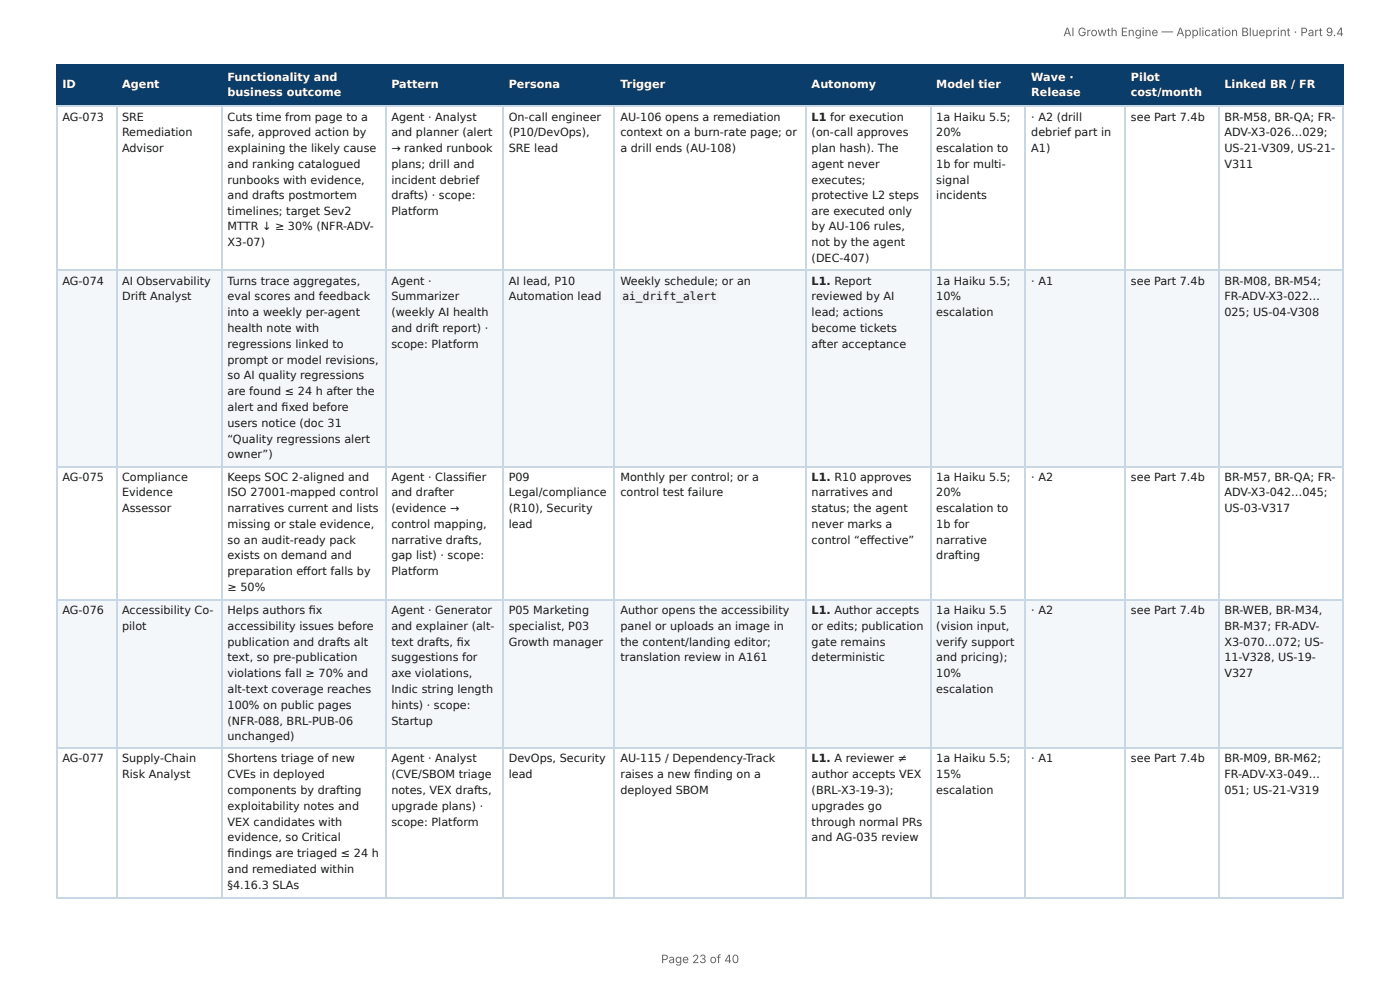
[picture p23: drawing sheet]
<svg xmlns="http://www.w3.org/2000/svg" width="297mm" height="210mm" viewBox="0 0 297 210" stroke-linecap="round" stroke-linejoin="round" font-family="sans-serif">
<defs><g id="words">
<g font-size="2.5" fill="#666">
<text x="225.8" y="7.7">AI Growth Engine — Application Blueprint · Part 9.4</text>
<text x="140.4" y="204.5">Page 23 of 40</text>
</g>
<g font-size="2.4" fill="#fff">
<text x="48.3" y="17.1">Functionality and</text>
<text x="219" y="17.1">Wave ·</text>
<text x="240.2" y="17.1">Pilot</text>
<text x="13.2" y="18.7">ID</text>
<text x="25.9" y="18.7">Agent</text>
<text x="48.3" y="20.5">business outcome</text>
<text x="83.1" y="18.7">Pattern</text>
<text x="108" y="18.7">Persona</text>
<text x="131.8" y="18.7">Trigger</text>
<text x="172.4" y="18.7">Autonomy</text>
<text x="198.9" y="18.7">Model tier</text>
<text x="219" y="20.5">Release</text>
<text x="240.2" y="20.5">cost/month</text>
<text x="260" y="18.7">Linked BR / FR</text>
</g>
<g font-size="2.4" fill="#1a1a1a">
<text x="13.2" y="25.6">AG-073</text>
<text x="25.9" y="25.6">SRE</text>
<text x="25.9" y="29">Remediation</text>
<text x="48.3" y="25.6">Cuts time from page to a</text>
<text x="48.3" y="29">safe, approved action by</text>
<text x="83.1" y="25.6">Agent · Analyst</text>
<text x="83.1" y="29">and planner (alert</text>
<text x="108" y="25.6">On-call engineer</text>
<text x="108" y="29">(P10/DevOps),</text>
<text x="131.8" y="25.6">AU-106 opens a remediation</text>
<text x="131.8" y="29">context on a burn-rate page; or</text>
<text x="172.4" y="25.6">L1 for execution</text>
<text x="172.4" y="29">(on-call approves</text>
<text x="198.9" y="25.6">1a Haiku 5.5;</text>
<text x="198.9" y="29">20%</text>
<text x="219" y="25.6">· A2 (drill</text>
<text x="219" y="29">debrief part in</text>
<text x="240.2" y="25.6">see Part 7.4b</text>
<text x="260" y="25.6">BR-M58, BR-QA; FR-</text>
<text x="260" y="29">ADV-X3-026…029;</text>
<text x="25.9" y="32.3">Advisor</text>
<text x="48.3" y="32.3">explaining the likely cause</text>
<text x="48.3" y="35.7">and ranking catalogued</text>
<text x="83.1" y="32.3">→ ranked runbook</text>
<text x="83.1" y="35.7">plans; drill and</text>
<text x="108" y="32.3">SRE lead</text>
<text x="131.8" y="32.3">a drill ends (AU-108)</text>
<text x="172.4" y="32.3">plan hash). The</text>
<text x="172.4" y="35.7">agent never</text>
<text x="198.9" y="32.3">escalation to</text>
<text x="198.9" y="35.7">1b for multi-</text>
<text x="219" y="32.3">A1)</text>
<text x="260" y="32.3">US-21-V309, US-21-</text>
<text x="260" y="35.7">V311</text>
<text x="48.3" y="39">runbooks with evidence,</text>
<text x="83.1" y="39">incident debrief</text>
<text x="172.4" y="39">executes;</text>
<text x="198.9" y="39">signal</text>
<text x="48.3" y="42.4">and drafts postmortem</text>
<text x="48.3" y="45.7">timelines; target Sev2</text>
<text x="83.1" y="42.4">drafts) · scope:</text>
<text x="83.1" y="45.7">Platform</text>
<text x="172.4" y="42.4">protective L2 steps</text>
<text x="172.4" y="45.7">are executed only</text>
<text x="198.9" y="42.4">incidents</text>
<text x="48.3" y="48.8">MTTR ↓ ≥ 30% (NFR-ADV-</text>
<text x="48.3" y="52.2">X3-07)</text>
<text x="172.4" y="48.8">by AU-106 rules,</text>
<text x="172.4" y="52.2">not by the agent</text>
<text x="172.4" y="55.5">(DEC-407)</text>
<text x="13.2" y="60.5">AG-074</text>
<text x="25.9" y="60.5">AI Observability</text>
<text x="25.9" y="63.8">Drift Analyst</text>
<text x="48.3" y="60.5">Turns trace aggregates,</text>
<text x="48.3" y="63.8">eval scores and feedback</text>
<text x="83.1" y="60.5">Agent ·</text>
<text x="83.1" y="63.8">Summarizer</text>
<text x="108" y="60.5">AI lead, P10</text>
<text x="108" y="63.8">Automation lead</text>
<text x="131.8" y="60.5">Weekly schedule; or an</text>
<text x="132.2" y="63.8">ai_drift_alert</text>
<text x="172.4" y="60.5">L1. Report</text>
<text x="172.4" y="63.8">reviewed by AI</text>
<text x="198.9" y="60.5">1a Haiku 5.5;</text>
<text x="198.9" y="63.8">10%</text>
<text x="219" y="60.5">· A1</text>
<text x="240.2" y="60.5">see Part 7.4b</text>
<text x="260" y="60.5">BR-M08, BR-M54;</text>
<text x="260" y="63.8">FR-ADV-X3-022…</text>
<text x="48.3" y="67.2">into a weekly per-agent</text>
<text x="48.3" y="70.5">health note with</text>
<text x="83.1" y="67.2">(weekly AI health</text>
<text x="83.1" y="70.5">and drift report) ·</text>
<text x="172.4" y="67.2">lead; actions</text>
<text x="172.4" y="70.5">become tickets</text>
<text x="198.9" y="67.2">escalation</text>
<text x="260" y="67.2">025; US-04-V308</text>
<text x="48.3" y="73.9">regressions linked to</text>
<text x="48.3" y="77.2">prompt or model revisions,</text>
<text x="83.1" y="73.9">scope: Platform</text>
<text x="172.4" y="73.9">after acceptance</text>
<text x="48.3" y="80.6">so AI quality regressions</text>
<text x="48.3" y="83.9">are found ≤ 24 h after the</text>
<text x="48.3" y="87.3">alert and fi xed before</text>
<text x="48.3" y="90.6">users notice (doc 31</text>
<text x="48.3" y="94">“Quality regressions alert</text>
<text x="48.3" y="97.3">owner”)</text>
<text x="13.2" y="102.2">AG-075</text>
<text x="25.9" y="102.2">Compliance</text>
<text x="25.9" y="105.4">Evidence</text>
<text x="48.3" y="102.2">Keeps SOC 2-aligned and</text>
<text x="48.3" y="105.4">ISO 27001-mapped control</text>
<text x="83.1" y="102.2">Agent · Classifi er</text>
<text x="83.1" y="105.4">and drafter</text>
<text x="108" y="102.2">P09</text>
<text x="108" y="105.4">Legal/compliance</text>
<text x="131.8" y="102.2">Monthly per control; or a</text>
<text x="131.8" y="105.4">control test failure</text>
<text x="172.4" y="102.2">L1. R10 approves</text>
<text x="172.4" y="105.4">narratives and</text>
<text x="198.9" y="102.2">1a Haiku 5.5;</text>
<text x="198.9" y="105.4">20%</text>
<text x="219" y="102.2">· A2</text>
<text x="240.2" y="102.2">see Part 7.4b</text>
<text x="260" y="102.2">BR-M57, BR-QA; FR-</text>
<text x="260" y="105.4">ADV-X3-042…045;</text>
<text x="25.9" y="108.7">Assessor</text>
<text x="48.3" y="108.7">narratives current and lists</text>
<text x="48.3" y="112.1">missing or stale evidence,</text>
<text x="83.1" y="108.7">(evidence →</text>
<text x="83.1" y="112.1">control mapping,</text>
<text x="108" y="108.7">(R10), Security</text>
<text x="108" y="112.1">lead</text>
<text x="172.4" y="108.7">status; the agent</text>
<text x="172.4" y="112.1">never marks a</text>
<text x="198.9" y="108.7">escalation to</text>
<text x="198.9" y="112.1">1b for</text>
<text x="260" y="108.7">US-03-V317</text>
<text x="48.3" y="115.4">so an audit-ready pack</text>
<text x="48.3" y="118.8">exists on demand and</text>
<text x="83.1" y="115.4">narrative drafts,</text>
<text x="83.1" y="118.8">gap list) · scope:</text>
<text x="172.4" y="115.4">control “eff ective”</text>
<text x="198.9" y="115.4">narrative</text>
<text x="198.9" y="118.8">drafting</text>
<text x="48.3" y="122.1">preparation eff ort falls by</text>
<text x="48.3" y="125.5">≥ 50%</text>
<text x="83.1" y="122.1">Platform</text>
<text x="13.2" y="130.4">AG-076</text>
<text x="25.9" y="130.4">Accessibility Co-</text>
<text x="48.3" y="130.4">Helps authors fi x</text>
<text x="83.1" y="130.4">Agent · Generator</text>
<text x="108" y="130.4">P05 Marketing</text>
<text x="131.8" y="130.4">Author opens the accessibility</text>
<text x="172.4" y="130.4">L1. Author accepts</text>
<text x="198.9" y="130.4">1a Haiku 5.5</text>
<text x="219" y="130.4">· A2</text>
<text x="240.2" y="130.4">see Part 7.4b</text>
<text x="260" y="130.4">BR-WEB, BR-M34,</text>
<text x="25.9" y="133.7">pilot</text>
<text x="48.3" y="133.7">accessibility issues before</text>
<text x="48.3" y="137.1">publication and drafts alt</text>
<text x="83.1" y="133.7">and explainer (alt-</text>
<text x="83.1" y="137.1">text drafts, fi x</text>
<text x="108" y="133.7">specialist, P03</text>
<text x="108" y="137.1">Growth manager</text>
<text x="131.8" y="133.7">panel or uploads an image in</text>
<text x="131.8" y="137.1">the content/landing editor;</text>
<text x="172.4" y="133.7">or edits; publication</text>
<text x="172.4" y="137.1">gate remains</text>
<text x="198.9" y="133.7">(vision input,</text>
<text x="198.9" y="137.1">verify support</text>
<text x="260" y="133.7">BR-M37; FR-ADV-</text>
<text x="260" y="137.1">X3-070…072; US-</text>
<text x="48.3" y="140.4">text, so pre-publication</text>
<text x="48.3" y="143.8">violations fall ≥ 70% and</text>
<text x="83.1" y="140.4">suggestions for</text>
<text x="83.1" y="143.8">axe violations,</text>
<text x="131.8" y="140.4">translation review in A161</text>
<text x="172.4" y="140.4">deterministic</text>
<text x="198.9" y="140.4">and pricing);</text>
<text x="198.9" y="143.8">10%</text>
<text x="260" y="140.4">11-V328, US-19-</text>
<text x="260" y="143.8">V327</text>
<text x="48.3" y="147.1">alt-text coverage reaches</text>
<text x="83.1" y="147.1">Indic string length</text>
<text x="198.9" y="147.1">escalation</text>
<text x="48.3" y="150.5">100% on public pages</text>
<text x="48.3" y="153.9">(NFR-088, BRL-PUB-06</text>
<text x="83.1" y="150.5">hints) · scope:</text>
<text x="83.1" y="153.9">Startup</text>
<text x="13.2" y="161.9">AG-077</text>
<text x="25.9" y="161.9">Supply-Chain</text>
<text x="48.3" y="157.2">unchanged)</text>
<text x="48.3" y="161.9">Shortens triage of new</text>
<text x="83.1" y="161.9">Agent · Analyst</text>
<text x="108" y="161.9">DevOps, Security</text>
<text x="131.8" y="161.9">AU-115 / Dependency-Track</text>
<text x="172.4" y="161.9">L1. A reviewer ≠</text>
<text x="198.9" y="161.9">1a Haiku 5.5;</text>
<text x="219" y="161.9">· A1</text>
<text x="240.2" y="161.9">see Part 7.4b</text>
<text x="260" y="161.9">BR-M09, BR-M62;</text>
<text x="25.9" y="165.2">Risk Analyst</text>
<text x="48.3" y="165.2">CVEs in deployed</text>
<text x="83.1" y="165.2">(CVE/SBOM triage</text>
<text x="108" y="165.2">lead</text>
<text x="131.8" y="165.2">raises a new fi nding on a</text>
<text x="172.4" y="165.2">author accepts VEX</text>
<text x="198.9" y="165.2">15%</text>
<text x="260" y="165.2">FR-ADV-X3-049…</text>
<text x="48.3" y="168.6">components by drafting</text>
<text x="48.3" y="171.9">exploitability notes and</text>
<text x="83.1" y="168.6">notes, VEX drafts,</text>
<text x="83.1" y="171.9">upgrade plans) ·</text>
<text x="131.8" y="168.6">deployed SBOM</text>
<text x="172.4" y="168.6">(BRL-X3-19-3);</text>
<text x="172.4" y="171.9">upgrades go</text>
<text x="198.9" y="168.6">escalation</text>
<text x="260" y="168.6">051; US-21-V319</text>
<text x="48.3" y="175.3">VEX candidates with</text>
<text x="48.3" y="178.7">evidence, so Critical</text>
<text x="83.1" y="175.3">scope: Platform</text>
<text x="172.4" y="175.3">through normal PRs</text>
<text x="172.4" y="178.7">and AG-035 review</text>
<text x="48.3" y="182">fi ndings are triaged ≤ 24 h</text>
<text x="48.3" y="185.4">and remediated within</text>
<text x="48.3" y="188.7">§4.16.3 SLAs</text>
</g>
</g></defs>
<g fill="#0b3d6b">
<path d="M12.1 14h12.5v8.5h-12.5z"/>
<path d="M24.6 14h22.6v8.5h-22.6z"/>
<path d="M47.2 14h34.6v8.5h-34.6z"/>
<path d="M81.8 14h25.1v8.5h-25.1z"/>
<path d="M106.9 14h23.6v8.5h-23.6z"/>
<path d="M130.5 14h40.7v8.5h-40.7z"/>
<path d="M171.2 14h26.4v8.5h-26.4z"/>
<path d="M197.6 14h20.3v8.5h-20.3z"/>
<path d="M217.9 14h21v8.5h-21z"/>
<path d="M238.9 14h19.9v8.5h-19.9z"/>
<path d="M258.8 14h26.6v8.5h-26.6z"/>
</g>
<g fill="#f4f7fa">
<path d="M12.1 57.6h12.5v41.5h-12.5z"/>
<path d="M24.6 57.6h22.6v41.5h-22.6z"/>
<path d="M47.2 57.6h34.6v41.5h-34.6z"/>
<path d="M81.8 57.6h25.1v41.5h-25.1z"/>
<path d="M106.9 57.6h23.6v41.5h-23.6z"/>
<path d="M130.5 57.6h40.7v41.5h-40.7z"/>
<path d="M171.2 57.6h26.4v41.5h-26.4z"/>
<path d="M197.6 57.6h20.3v41.5h-20.3z"/>
<path d="M217.9 57.6h21v41.5h-21z"/>
<path d="M238.9 57.6h19.9v41.5h-19.9z"/>
<path d="M258.8 57.6h26.6v41.5h-26.6z"/>
<path d="M12.1 127.5h12.5v31.5h-12.5z"/>
<path d="M24.6 127.5h22.6v31.5h-22.6z"/>
<path d="M47.2 127.5h34.6v31.5h-34.6z"/>
<path d="M81.8 127.5h25.1v31.5h-25.1z"/>
<path d="M106.9 127.5h23.6v31.5h-23.6z"/>
<path d="M130.5 127.5h40.7v31.5h-40.7z"/>
<path d="M171.2 127.5h26.4v31.5h-26.4z"/>
<path d="M197.6 127.5h20.3v31.5h-20.3z"/>
<path d="M217.9 127.5h21v31.5h-21z"/>
<path d="M238.9 127.5h19.9v31.5h-19.9z"/>
<path d="M258.8 127.5h26.6v31.5h-26.6z"/>
</g>
<g fill="none" stroke="#0b3d6b" stroke-width=".22">
<path d="M11.9 13.9h273.5M12 13.8v8.9M24.8 13.8v8.9M47.1 13.8v8.9M82 13.8v8.9M106.8 13.8v8.9M130.4 13.8v8.9M171.1 13.8v8.9M197.7 13.8v8.9M217.8 13.8v8.9M239 13.8v8.9M258.9 13.8v8.9"/>
<path d="M11.9 22.6h273.5"/>
</g>
<path d="M285.3 13.8v8.9" fill="none" stroke="#0b3d6b" stroke-width=".21"/>
<g fill="none" stroke="#c9d6e3" stroke-width=".22">
<path d="M11.9 22.6h273.5M12 22.7v167.8M24.8 22.7v167.8M47.1 22.7v167.8M82 22.7v167.8M106.8 22.7v167.8M130.4 22.7v167.8M171.1 22.7v167.8M197.7 22.7v167.8M217.8 22.7v167.8M239 22.7v167.8M258.9 22.7v167.8"/>
<path d="M11.9 57.4h273.5M11.9 99.2h273.5M11.9 127.4h273.5M11.9 158.9h273.5M11.9 190.6h273.5"/>
</g>
<path d="M285.3 22.7v167.8" fill="none" stroke="#c9d6e3" stroke-width=".21"/>
<path d="M131.7 61.6h21v2.9h-21z" fill="#eef2f6"/>
<use href="#words"/>
</svg>
